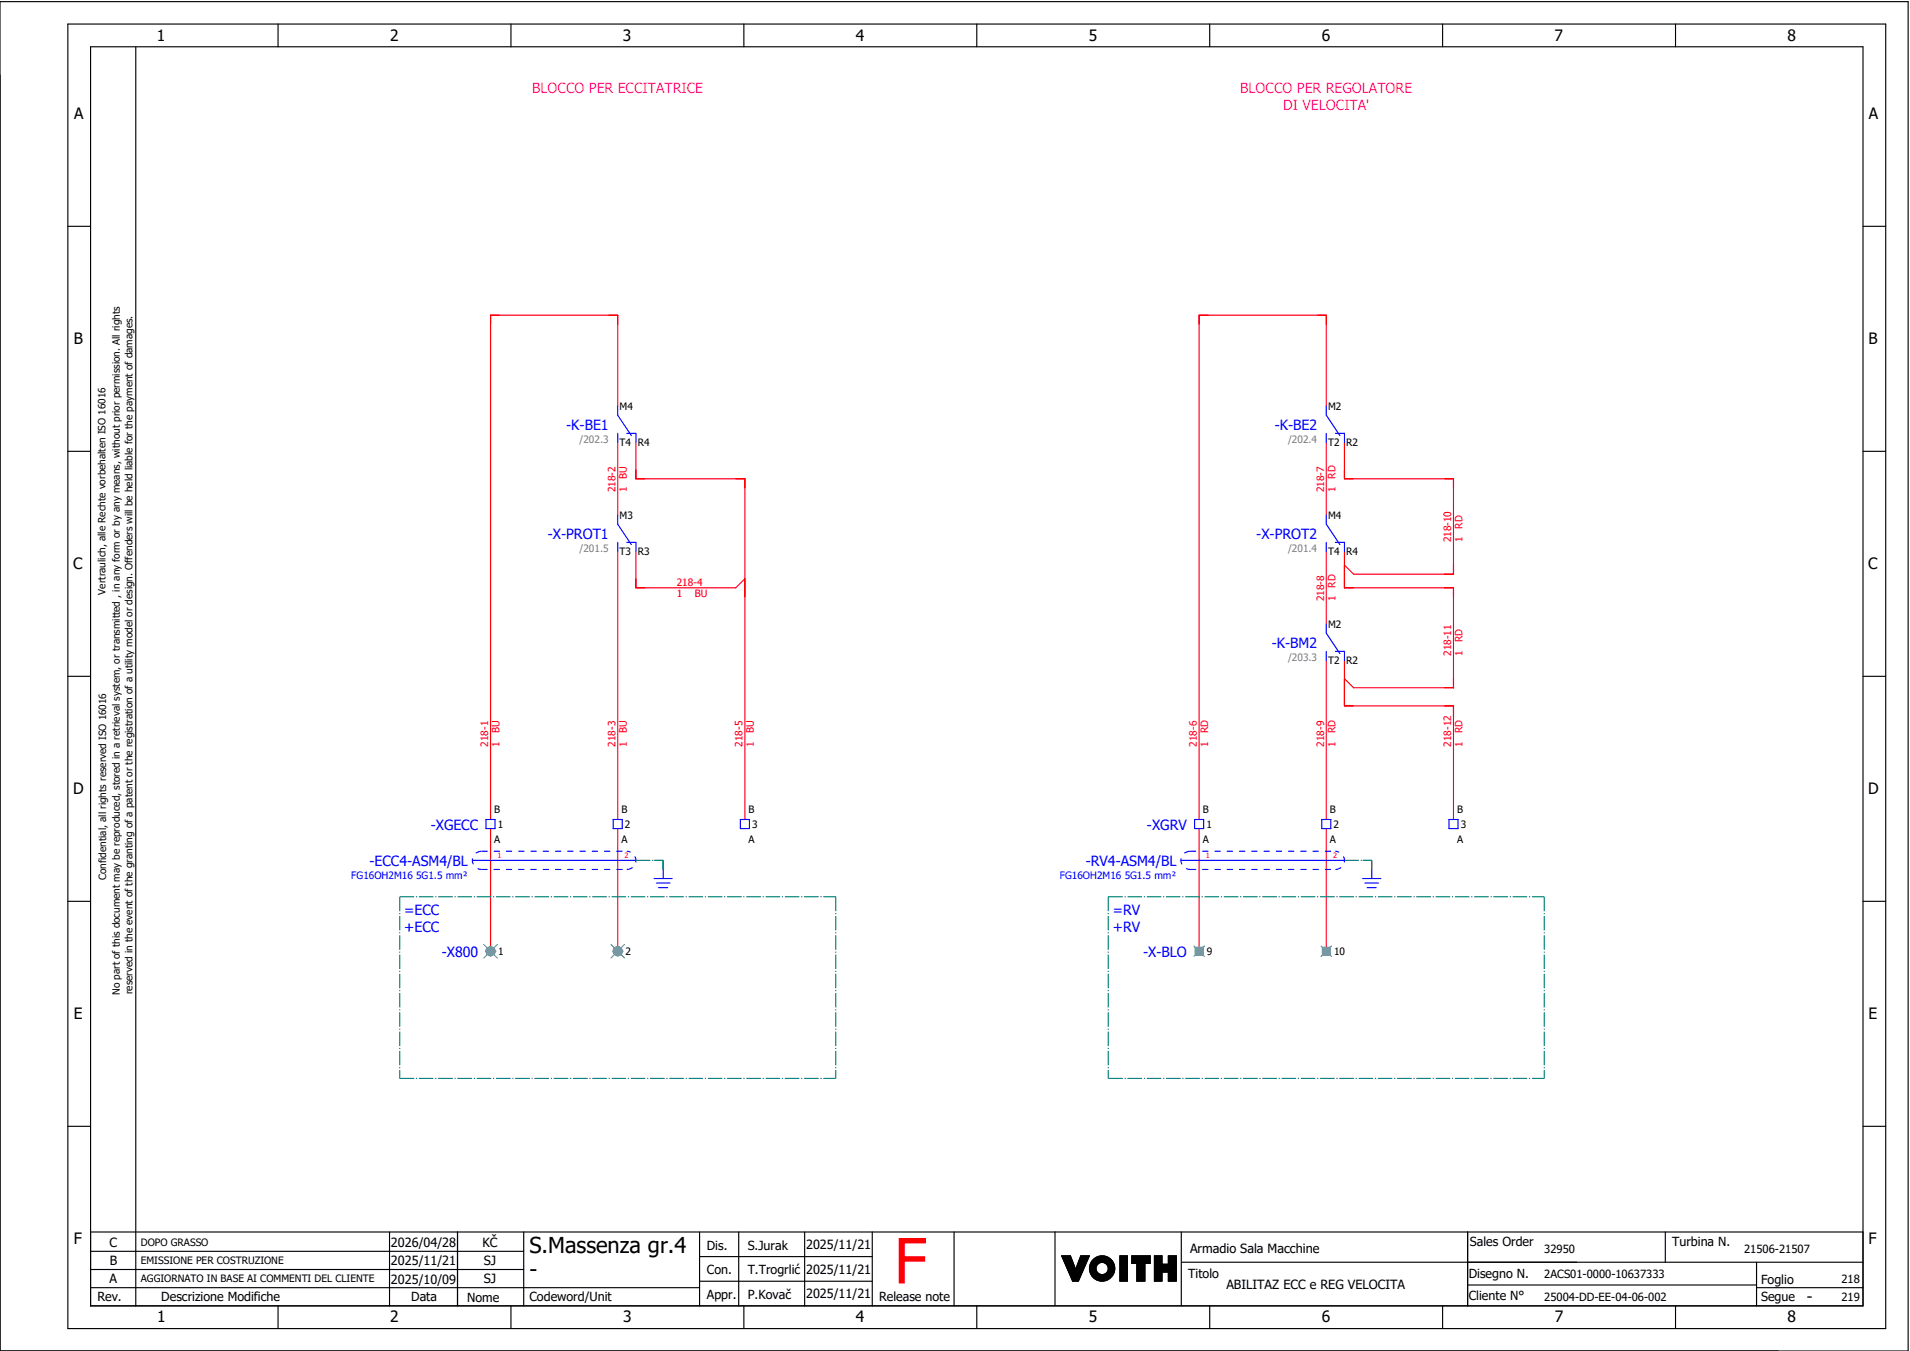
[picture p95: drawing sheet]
<svg xmlns="http://www.w3.org/2000/svg" width="421mm" height="297mm" viewBox="0 0 421 297" stroke-linecap="round" stroke-linejoin="round" font-family="sans-serif">
<defs><g id="words">
<text font-size="13.8" fill="#f00" x="196.9" y="282.5">F</text>
<g font-size="4.8">
<text x="116.6" y="275.8">S.Massenza gr.4</text>
<text x="116.6" y="281.1">-</text>
</g>
<g font-size="3.4">
<text x="34.5" y="9">1</text>
<text x="85.9" y="9">2</text>
<text x="137.1" y="9">3</text>
<text x="188.4" y="9">4</text>
<text x="239.7" y="9">5</text>
<text x="291" y="9">6</text>
<text x="342.3" y="9">7</text>
<text x="393.5" y="9">8</text>
<text x="16.3" y="26.2">A</text>
<text x="411.5" y="26.2">A</text>
<text x="16.2" y="75.8">B</text>
<text x="411.4" y="75.8">B</text>
<text x="16.1" y="125.3">C</text>
<text x="411.3" y="125.3">C</text>
<text x="16.1" y="174.8">D</text>
<text x="411.3" y="174.8">D</text>
<text x="16.2" y="224.4">E</text>
<text x="411.4" y="224.4">E</text>
<text x="16.2" y="273.9">F</text>
<text x="411.4" y="273.9">F</text>
<text x="397.8" y="286.6">-</text>
<text x="34.6" y="291">1</text>
<text x="85.9" y="291">2</text>
<text x="137.2" y="291">3</text>
<text x="188.4" y="291">4</text>
<text x="239.7" y="291">5</text>
<text x="291" y="291">6</text>
<text x="342.3" y="291">7</text>
<text x="393.6" y="291">8</text>
</g>
<g font-size="3.1" fill="#f0f">
<text x="117.2" y="20.5">BLOCCO PER ECCITATRICE</text>
<text x="273.1" y="20.5">BLOCCO PER REGOLATORE</text>
<text x="282.5" y="24.3">DI VELOCITA'</text>
</g>
<g font-size="3.1" fill="#00f">
<text x="124.7" y="94.6">-K-BE1</text>
<text x="280.7" y="94.6">-K-BE2</text>
<text x="120.6" y="118.6">-X-PROT1</text>
<text x="276.6" y="118.6">-X-PROT2</text>
<text x="280" y="142.6">-K-BM2</text>
<text x="94.8" y="182.7">-XGECC</text>
<text x="252.5" y="182.7">-XGRV</text>
<text x="81.3" y="190.6">-ECC4-ASM4/BL</text>
<text x="239" y="190.6">-RV4-ASM4/BL</text>
<text x="89" y="201.5">=ECC</text>
<text x="245" y="201.5">=RV</text>
<text x="89" y="205.3">+ECC</text>
<text x="245" y="205.3">+RV</text>
<text x="97.3" y="210.7">-X800</text>
<text x="251.7" y="210.7">-X-BLO</text>
</g>
<g font-size="2.8">
<text x="24.1" y="274.4">C</text>
<text x="86.1" y="274.4">2026/04/28</text>
<text x="106.2" y="274.4">KČ</text>
<text x="155.6" y="275.1">Dis.</text>
<text x="164.6" y="275.1">S.Jurak</text>
<text x="177.5" y="275">2025/11/21</text>
<text x="262" y="275.8">Armadio Sala Macchine</text>
<text x="323.6" y="274.3">Sales Order</text>
<text x="368.1" y="274.2">Turbina N.</text>
<text x="24.2" y="278.6">B</text>
<text x="86.1" y="278.6">2025/11/21</text>
<text x="106.5" y="278.6">SJ</text>
<text x="155.6" y="280.5">Con.</text>
<text x="164.6" y="280.5">T.Trogrlić</text>
<text x="177.5" y="280.4">2025/11/21</text>
<text x="261.6" y="281.3">Titolo</text>
<text x="323.4" y="281.2">Disegno N.</text>
<text x="21.4" y="286.5">Rev.</text>
<text x="24.1" y="282.5">A</text>
<text x="35.5" y="286.4">Descrizione Modifiche</text>
<text x="86.1" y="282.6">2025/10/09</text>
<text x="90.5" y="286.5">Data</text>
<text x="102.8" y="286.5">Nome</text>
<text x="106.5" y="282.5">SJ</text>
<text x="116.6" y="286.3">Codeword/Unit</text>
<text x="155.6" y="286">Appr.</text>
<text x="164.6" y="285.9">P.Kovač</text>
<text x="177.5" y="285.8">2025/11/21</text>
<text x="193.5" y="286.5">Release note</text>
<text x="270" y="283.8">ABILITAZ ECC e REG VELOCITA</text>
<text x="323.4" y="286.2">Cliente N°</text>
<text x="387.7" y="286.5">Segue</text>
<text x="387.7" y="282.6">Foglio</text>
</g>
<g font-size="2.5">
<text x="340" y="275.9">32950</text>
<text x="384" y="275.9">21506-21507</text>
<text x="340" y="281.4">2ACS01-0000-10637333</text>
<text x="340" y="286.4">25004-DD-EE-04-06-002</text>
<text x="405.4" y="282.4">218</text>
<text x="405.4" y="286.4">219</text>
</g>
<g font-size="2.2">
<text x="136.4" y="90.3">M4</text>
<text x="292.4" y="90.3">M2</text>
<text x="136.4" y="98.2">T4</text>
<text x="140.4" y="98.2">R4</text>
<text x="292.4" y="98.2">T2</text>
<text x="296.4" y="98.2">R2</text>
<text x="136.4" y="114.3">M3</text>
<text x="292.4" y="114.3">M4</text>
<text x="136.4" y="122.2">T3</text>
<text x="140.4" y="122.2">R3</text>
<text x="292.4" y="122.2">T4</text>
<text x="296.4" y="122.2">R4</text>
<text x="23.2" y="130.9" transform="rotate(-90 23.2 130.9)">Vertraulich, alle Rechte vorbehalten ISO 16016</text>
<text x="292.4" y="138.3">M2</text>
<text x="292.4" y="146.2">T2</text>
<text x="296.4" y="146.2">R2</text>
<text x="108.8" y="178.9">B</text>
<text x="136.8" y="178.9">B</text>
<text x="164.8" y="178.9">B</text>
<text x="264.8" y="178.9">B</text>
<text x="292.8" y="178.9">B</text>
<text x="320.8" y="178.9">B</text>
<text x="108.8" y="185.6">A</text>
<text x="109.6" y="182.3">1</text>
<text x="136.8" y="185.6">A</text>
<text x="137.6" y="182.3">2</text>
<text x="164.8" y="185.6">A</text>
<text x="165.6" y="182.3">3</text>
<text x="264.8" y="185.6">A</text>
<text x="265.6" y="182.3">1</text>
<text x="292.8" y="185.6">A</text>
<text x="293.6" y="182.3">2</text>
<text x="320.8" y="185.6">A</text>
<text x="321.6" y="182.3">3</text>
<text x="23.4" y="193.7" transform="rotate(-90 23.4 193.7)">Confidential, all rights reserved ISO 16016</text>
<text x="109.7" y="210.3">1</text>
<text x="137.7" y="210.3">2</text>
<text x="265.7" y="210.3">9</text>
<text x="293.7" y="210.3">10</text>
<text x="26.4" y="219" transform="rotate(-90 26.4 219)">No part of this document may be reproduced, stored in a retrieval system, or transmitted , in any form or by any means, without prior permission. All rights</text>
<text x="29.2" y="218.9" transform="rotate(-90 29.2 218.9)">reserved in the event of the granting of a patent or the registration of a utility model or design. Offenders will be held liable for the payment of damages.</text>
<text x="31" y="274.2">DOPO GRASSO</text>
<text x="31" y="278.3">EMISSIONE PER COSTRUZIONE</text>
<text x="31" y="282.3">AGGIORNATO IN BASE AI COMMENTI DEL CLIENTE</text>
</g>
<g font-size="2.2" fill="#7ca552">
<text x="127.6" y="97.5">/202.3</text>
<text x="283.6" y="97.5">/202.4</text>
<text x="127.6" y="121.5">/201.5</text>
<text x="283.6" y="121.5">/201.4</text>
<text x="283.6" y="145.5">/203.3</text>
</g>
<g font-size="2.2" fill="#f00">
<text x="138" y="105.4" transform="rotate(-90 138 105.4)">BU</text>
<text x="294" y="105.4" transform="rotate(-90 294 105.4)">RD</text>
<text x="135.5" y="108.4" transform="rotate(-90 135.5 108.4)">218-2</text>
<text x="138" y="108.4" transform="rotate(-90 138 108.4)">1</text>
<text x="291.5" y="108.4" transform="rotate(-90 291.5 108.4)">218-7</text>
<text x="294" y="108.4" transform="rotate(-90 294 108.4)">1</text>
<text x="319.5" y="119.4" transform="rotate(-90 319.5 119.4)">218-10</text>
<text x="322" y="119.4" transform="rotate(-90 322 119.4)">1</text>
<text x="322" y="116.4" transform="rotate(-90 322 116.4)">RD</text>
<text x="149" y="128.9">218-4</text>
<text x="149" y="131.4">1</text>
<text x="153" y="131.4">BU</text>
<text x="294" y="129.4" transform="rotate(-90 294 129.4)">RD</text>
<text x="291.5" y="132.4" transform="rotate(-90 291.5 132.4)">218-8</text>
<text x="294" y="132.4" transform="rotate(-90 294 132.4)">1</text>
<text x="322" y="141.4" transform="rotate(-90 322 141.4)">RD</text>
<text x="319.5" y="144.4" transform="rotate(-90 319.5 144.4)">218-11</text>
<text x="322" y="144.4" transform="rotate(-90 322 144.4)">1</text>
<text x="110" y="161.4" transform="rotate(-90 110 161.4)">BU</text>
<text x="138" y="161.4" transform="rotate(-90 138 161.4)">BU</text>
<text x="166" y="161.4" transform="rotate(-90 166 161.4)">BU</text>
<text x="266" y="161.4" transform="rotate(-90 266 161.4)">RD</text>
<text x="294" y="161.4" transform="rotate(-90 294 161.4)">RD</text>
<text x="322" y="161.4" transform="rotate(-90 322 161.4)">RD</text>
<text x="107.5" y="164.4" transform="rotate(-90 107.5 164.4)">218-1</text>
<text x="110" y="164.4" transform="rotate(-90 110 164.4)">1</text>
<text x="135.5" y="164.4" transform="rotate(-90 135.5 164.4)">218-3</text>
<text x="138" y="164.4" transform="rotate(-90 138 164.4)">1</text>
<text x="163.5" y="164.4" transform="rotate(-90 163.5 164.4)">218-5</text>
<text x="166" y="164.4" transform="rotate(-90 166 164.4)">1</text>
<text x="263.5" y="164.4" transform="rotate(-90 263.5 164.4)">218-6</text>
<text x="266" y="164.4" transform="rotate(-90 266 164.4)">1</text>
<text x="291.5" y="164.4" transform="rotate(-90 291.5 164.4)">218-9</text>
<text x="294" y="164.4" transform="rotate(-90 294 164.4)">1</text>
<text x="319.5" y="164.4" transform="rotate(-90 319.5 164.4)">218-12</text>
<text x="322" y="164.4" transform="rotate(-90 322 164.4)">1</text>
</g>
<g font-size="2.2" fill="#00f">
<text x="77.3" y="193.5">FG16OH2M16 5G1.5 mm²</text>
<text x="233.3" y="193.5">FG16OH2M16 5G1.5 mm²</text>
</g>
<g font-size="1.6" fill="#f00">
<text x="109.5" y="188.9">1</text>
<text x="137.5" y="188.9">2</text>
<text x="265.5" y="188.9">1</text>
<text x="293.5" y="188.9">2</text>
</g>
</g></defs>
<g fill="none" stroke="#000" stroke-width=".25">
<path d="M0 .4h420.1v297h-420.1zM14.9 5.3h400.3v287.2h-400.3zM19.9 10.3h390.3v277.2h-390.3zM29.9 10.4v277.1M61.2 5.3v5M112.5 5.3v5M163.8 5.3v5M215.1 5.3v5M266.3 5.3v5M317.6 5.3v5M368.9 5.3v5M14.9 49.8h5"/>
<path d="M410.2 49.8h5M14.9 99.3h5M410.2 99.3h5M14.9 148.9h5M410.2 148.9h5M14.9 198.4h5M410.2 198.4h5M14.9 247.9h5M410.2 247.9h5M19.9 271.2h390.3M19.9 279.5h95.4M19.9 275.4h95.4"/>
<path d="M85.8 271.2v16.3M100.7 271.2v16.3M115.3 271.2v16.3M154 271.2v16.3M154 276.6h38M162.6 271.2v16.3M177.2 271.2v16.3M192 271.2v16.3M210.1 271.2v16.3M232.3 271.1v16.3M233.7 276.4h2M233.7 276.4l2.5 5.6"/>
<path d="M233.8 276.4l-.1 .1M233.9 276.4l-.1 .2M234.1 276.4l-.3 .3M234.2 276.4l-.3 .4M234.4 276.4l-.5 .5M234.5 276.4l-.5 .6M234.7 276.4l-.7 .7M234.8 276.4l-.7 .8M235 276.4l-.9 .9M235.1 276.4l-.9 1M235.3 276.4l-1.1 1.1M235.4 276.4l-1.2 1.2"/>
<path d="M235.6 276.4l-1.3 1.3M235.7 276.4l1.1 3 1.1-3h1.9l-2.4 5.6h-1.2M235.7 276.5l-1.4 1.3M235.7 276.6l-1.3 1.3M235.8 276.7l-1.4 1.3M235.8 276.8l-1.3 1.3M235.9 276.9l-1.4 1.4M235.9 277l-1.3 1.4M235.9 277.1l-1.3 1.4M236 277.3l-1.3 1.3M236 277.4l-1.3 1.3M236.1 277.5l-1.3 1.3"/>
<path d="M236.1 277.6l-1.3 1.3M236.1 277.7l-1.3 1.3M236.2 277.8l-1.3 1.3M236.2 277.9l-1.3 1.3M236.3 278l-1.3 1.3M236.3 278.1l-1.3 1.3M236.3 278.2l-1.2 1.3M236.4 278.3l-1.3 1.3M236.4 278.4l-1.2 1.3M236.5 278.6l-1.3 1.2M236.5 278.7l-1.2 1.2M236.6 278.8l-1.3 1.2"/>
<path d="M236.6 278.9l-1.3 1.2M236.6 279l-1.2 1.2M236.7 279.1l-1.3 1.2M236.7 279.2l-1.2 1.3M236.8 279.3l-1.3 1.3M238 276.4l-.1 .1M238.1 276.4l-.3 .4M238.3 276.4l-.6 .6M238.4 279.8l-2.2 2.2M238.4 276.4l-.8 .8M238.5 279.5l-2.4 2.4M238.6 276.4l-1.1 1.1"/>
<path d="M238.6 279.3l-2.5 2.5M238.7 279l-2.7 2.7M238.7 276.4l-1.2 1.3M238.8 278.7l-2.8 2.9M238.9 276.4l-1.5 1.6M239 278.5l-3.1 3M239 276.4l-1.7 1.8M239.1 278.2l-3.2 3.2M239.2 276.4l-2 2.1M239.2 277.9l-3.4 3.4M239.3 277.7l-3.5 3.5M239.3 276.4l-2.2 2.3"/>
<path d="M239.4 277.4l-3.6 3.7M239.5 276.4l-2.5 2.5M239.5 277.1l-3.8 3.9M239.6 276.4l-2.7 2.8M239.7 276.9l-4 4M239.8 276.6l-4.2 4.2M239.8 276.4l-4.2 4.3M241.1 276.9l-.8 .8M241.3 279.3l-1.2 1.1M241.3 279.1l-1.2 1.2M241.3 279.4l-1.1 1.1M241.3 278.9l-1.3 1.3"/>
<path d="M241.3 279.5l-1.1 1.1M241.4 279.7l-1.1 1M241.4 278.7l-1.4 1.4M241.4 279.8l-1 1M241.4 276.7l-1.3 1.3M241.5 279.9l-1.1 1M241.5 280l-1 1M241.7 276.6l-1.7 1.7M241.9 276.5l-1.9 2M242.1 276.5l-2.2 2.2M242.3 276.5l-2.4 2.4M242.5 276.4l-2.6 2.6"/>
<path d="M242.6 276.4l-2.7 2.8M242.8 276.4l-2.9 3M242.9 276.5l-3 3M243 276.5l-3.1 3.1M243.2 276.5l-3.3 3.3M243.3 276.5l-3.4 3.4M243.4 276.6l-3.4 3.4M243.5 276.6l-1.4 1.4M243.6 276.6l-1.3 1.3M243.7 276.7l-1.2 1.2M243.9 276.7l-1.2 1.2M244 276.8l-1.2 1.1"/>
<path d="M244 276.8l-1.1 1.1M244.1 276.9l-1 1.1M244.2 276.9l-1 1.1M244.3 277l-1 1M244.4 277.1l-1 1M244.5 277.1l-1 1.1M244.6 277.2l-1.1 1M244.6 277.3l-1 1M244.7 277.4l-1 1M244.8 277.4l-1 1.1M244.8 277.5l-1 1.1M244.9 277.6l-1 1.1"/>
<path d="M245 277.7l-1.1 1.1M245 277.8l-1.1 1.1M245.1 277.9l-1.1 1.1M245.1 278l-1.1 1.1M245.2 278.1l-1.2 1.2M245.2 278.2l-1.2 1.3M245.3 278.3l-1.4 1.4M245.3 278.4l-1.5 1.5M245.3 278.5l-3.4 3.4M245.4 279.9l-2.1 2M245.4 278.7l-3.3 3.3M245.4 279.7l-2.3 2.3"/>
<path d="M245.4 278.8l-3.2 3.2M245.4 278.9l-3.1 3.1M245.4 279.5l-2.5 2.5M245.4 279.1l-2.9 2.9M245.4 279.4l-2.6 2.6M245.4 279.2l-2.8 2.8M246.6 276.4h1.6v5.6h-1.6zM246.6 276.4v.1M246.8 276.4l-.2 .3M246.9 276.4l-.3 .4M247.1 276.4l-.5 .6M247.2 276.4l-.6 .7"/>
<path d="M247.4 276.4l-.8 .9M247.5 276.4l-.9 1M247.7 276.4l-1.1 1.2M247.8 276.4l-1.2 1.3M248 276.4l-1.4 1.5M248.1 276.4l-1.5 1.6M248.2 280l-1.6 1.6M248.2 279.8l-1.6 1.7M248.2 279.7l-1.6 1.6M248.2 279.5l-1.6 1.7M248.2 279.4l-1.6 1.6M248.2 279.2l-1.6 1.7"/>
<path d="M248.2 277.4l-1.6 1.7M248.2 277.3l-1.6 1.6M248.2 277.1l-1.6 1.7M248.2 277l-1.6 1.6M248.2 276.8l-1.6 1.7M248.2 276.7l-1.6 1.6M248.2 276.5l-1.6 1.7M248.2 278l-1.6 1.7M248.2 277.9l-1.6 1.6M248.2 277.7l-1.6 1.7M248.2 277.6l-1.6 1.6M248.2 279.1l-1.6 1.6"/>
<path d="M248.2 278.9l-1.6 1.7M248.2 278.8l-1.6 1.6M248.2 278.6l-1.6 1.7M248.2 278.5l-1.6 1.6M248.2 278.3l-1.6 1.7M248.2 278.2l-1.6 1.6M249.2 276.4v.1M249.4 276.4l-.2 .2M249.5 276.4l-.3 .4M249.7 276.4l-.5 .5M249.8 276.4l-.6 .7M250 276.4l-.8 .8"/>
<path d="M250.1 276.4l-.9 1M250.3 278.1h-1.1v-1.7h4v1.7h-1.1v3.9h-1.8M250.3 278.1v3.9M250.3 276.4l-1.1 1.2M250.4 276.4l-1.2 1.3M250.6 276.4l-1.4 1.5M250.7 276.4l-1.5 1.6M250.9 276.4l-1.7 1.7M251 276.4l-1.6 1.7M251.2 276.4l-1.7 1.7M251.3 276.4l-1.6 1.7M251.5 276.4l-1.7 1.7"/>
<path d="M251.6 276.4l-1.6 1.7M251.8 276.4l-1.7 1.7M251.9 276.4l-1.6 1.7M252.1 279.9l-1.8 1.8M252.1 278.6l-1.8 1.8M252.1 278.4l-1.8 1.8M252.1 278.3l-1.8 1.8M252.1 279.2l-1.8 1.8M252.1 279l-1.8 1.8M252.1 278.9l-1.8 1.8M252.1 278.7l-1.8 1.8M252.1 279.3l-1.8 1.8"/>
<path d="M252.1 279.8l-1.8 1.8M252.1 279.6l-1.8 1.8M252.1 279.5l-1.8 1.8M252.1 276.4l-1.8 1.9M252.2 276.4l-1.9 2M252.4 276.4l-2.1 2.2M252.5 276.4l-2.2 2.3M252.7 276.4l-2.4 2.5M252.8 276.4l-2.5 2.6M253 276.4l-2.7 2.8M253.1 276.4l-2.8 2.9M253.2 277.4l-.7 .7"/>
<path d="M253.2 276.7l-2.9 2.9M253.2 276.5l-2.9 3M253.2 277.3l-.8 .8M253.2 277.1l-1 1M253.2 277l-2.9 2.9M253.2 276.8l-2.9 3M253.2 278l-.1 .1M253.2 277.9l-.2 .2M253.2 277.7l-.4 .4M253.2 277.6l-.5 .5M254.2 276.4v5.6M254.2 276.4h1.6"/>
<path d="M254.2 276.4v.1M254.3 276.4l-.1 .2M254.5 276.4l-.3 .4M254.6 276.4l-.4 .5M254.8 276.4l-.6 .7M254.9 276.4l-.7 .8M255.1 276.4l-.9 1M255.2 276.4l-1 1.1M255.4 276.4l-1.2 1.3M255.5 276.4l-1.3 1.4M255.7 276.4l-1.5 1.6M255.8 277.5l-1.6 1.7"/>
<path d="M255.8 277.4l-1.6 1.6M255.8 277.2l-1.6 1.7M255.8 277.1l-1.6 1.6M255.8 276.9l-1.6 1.7M255.8 276.8l-1.6 1.6M255.8 276.6l-1.6 1.7M255.8 276.5l-1.6 1.6M255.8 276.4v1.9M255.8 278l-1.6 1.6M255.8 277.8l-1.6 1.7M255.8 277.7l-1.6 1.6M255.8 278.3l-1.6 1.6"/>
<path d="M255.8 278.1l-1.6 1.7M255.9 278.3l-1.7 1.8M256.1 278.3l-1.9 1.9M256.2 278.3l-2 2.1M256.4 278.3l-2.2 2.2M256.5 278.3l-2.3 2.4M256.7 278.3l-2.5 2.5M256.8 278.3l-2.6 2.7M257 278.3l-2.8 2.8M257.1 278.3l-2.9 3M257.3 276.4l-.1 .2M257.5 276.4l-.3 .3"/>
<path d="M257.6 276.4l-.4 .5M257.8 276.4l-.6 .6M257.9 276.4l-.7 .8M258.1 276.4l-.9 .9M258.2 276.4l-1 1.1M258.4 276.4l-1.2 1.2M258.5 276.4l-1.3 1.4M258.7 276.4l-1.5 1.5M258.8 276.4l-1.6 1.7M259 276.4h-1.8v1.9h-1.4M259 276.4v5.6h-1.8v-2M259 276.5l-1.8 1.7"/>
<path d="M259 277.5l-2.5 2.5M259 277.4l-2.7 2.6M259 277.1l-3 2.9M259 276.9l-3.1 3.1M259 277.2l-2.8 2.8M259 276.8l-4.8 4.8M259 276.6l-4.8 4.8M259 279l-1.8 1.8M259 278.9l-1.8 1.7M259 278.7l-1.8 1.8M259 278.6l-1.8 1.7M259 278.4l-1.8 1.8"/>
<path d="M259 278.3l-1.8 1.7M259 278.1l-1.9 1.9M259 278l-2.1 2M259 277.8l-2.2 2.2M259 277.7l-2.4 2.3M259 279.3l-1.8 1.8M259 279.2l-1.8 1.7M259 279.9l-1.8 1.8M259 279.8l-1.8 1.7M259 279.6l-1.8 1.8M259 279.5l-1.8 1.7M260.1 271.2v16.3"/>
<path d="M260.1 277.9h150.1M323.1 271.2v16.3M366.6 271.2v6.7M386.7 277.9v9.6M19.9 283.5h134.1M61.2 287.5v5M112.5 287.5v5M154 282h38M163.8 287.5v5M215.1 287.5v5M237.5 281.9l-.1 .1M237.6 281.7l-.4 .3"/>
<path d="M237.7 281.4l-.6 .6M237.8 281.1l-.9 .9M237.9 280.9l-1.1 1.1M238 280.6l-1.4 1.4M238.2 280.3l-1.7 1.7M238.3 280.1l-2 1.9M241.6 280l-1 1.1M241.6 280.1l-1 1M241.7 280.2l-1 1M241.8 280.3l-1 1M241.9 280.3l-1 1.1M242 280.4l-1.1 1"/>
<path d="M242.1 280.4l-1.1 1.1M242.2 280.5l-1.1 1.1M242.3 280.5l-1.1 1.1M242.4 280.6l-1.1 1.1M242.6 280.6l-1.2 1.1M242.7 280.6l-1.2 1.2M242.9 280.6l-1.3 1.2M243.1 280.5l-1.4 1.4M243.3 280.4l-1.5 1.5M245.1 280.6l-1.1 1M245.2 280.3l-1.5 1.5M245.3 280.1l-1.8 1.8"/>
<path d="M248.2 281.6l-.4 .4M248.2 281.5l-.5 .5M248.2 281.9l-.1 .1M248.2 281.8l-.2 .2M248.2 281.3l-.7 .7M248.2 281.2l-.8 .8M248.2 281l-1 1M248.2 280.9l-1.1 1.1M248.2 280.7l-1.3 1.3M248.2 280.6l-1.4 1.4M248.2 280.4l-1.6 1.6M248.2 280.3l-1.6 1.6"/>
<path d="M248.2 280.1l-1.6 1.7M252.1 281.3l-.8 .7M252.1 281.1l-.9 .9M252.1 281l-1.1 1M252.1 280.8l-1.2 1.2M252.1 280.7l-1.4 1.3M252.1 280.5l-1.5 1.5M252.1 280.4l-1.7 1.6M252.1 280.2l-1.8 1.8M252.1 280.1l-1.8 1.8M252.1 281.7l-.3 .3M252.1 281.6l-.5 .4"/>
<path d="M252.1 281.4l-.6 .6M252.1 281.9l-.2 .1M255.8 280v2h-1.6M255.8 280.7l-1.3 1.3M255.8 280.5l-1.5 1.5M255.8 280.1l-1.6 1.6M255.8 280.4l-1.6 1.6M255.8 280h1.4M255.8 281.9l-.1 .1M255.8 281.7l-.3 .3M255.8 281.6l-.4 .4M255.8 281.4l-.6 .6"/>
<path d="M255.8 281.3l-.7 .7M255.8 281.1l-.9 .9M255.8 281l-1 1M255.8 280.8l-1.2 1.2M255.8 280.2l-1.6 1.7M259 281.9l-.2 .1M259 281.7l-.3 .3M259 281.6l-.5 .4M259 281.4l-.6 .6M259 281.3l-.8 .7M259 281.1l-.9 .9M259 281l-1.1 1"/>
<path d="M259 280.8l-1.2 1.2M259 280.7l-1.4 1.3M259 280.5l-1.5 1.5M259 280.4l-1.7 1.6M259 280.2l-1.8 1.8M259 280.1l-1.8 1.7M266.3 287.5v5M317.6 287.5v5M323.1 282.9h63.6M368.9 287.5v5M386.7 283.5h23.5"/>
<circle cx="242.6" cy="279.2" r="1.35"/>
<circle cx="242.6" cy="279.2" r="2.79"/>
</g>
<g fill="none" stroke="#f00" stroke-width=".25">
<path d="M136 89.4v-20h-28v111M136 97.4v16M140 97.4v8h24v75M292 89.4v-20h-28v111M292 97.4v16M296 97.4v8h24v21h-22l-2-2M136 121.4v59M140 121.4v8h22l2-2M292 121.4v16M296 121.4v8h24v22h-22l-2-2M292 145.4v35M296 145.4v10h24v25"/>
<path d="M108 182.4v26M136 182.4v26M264 182.4v26M292 182.4v26"/>
</g>
<path d="M140 189.4h6M144 189.4h2M146 189.4v2M296 189.4h6M300 189.4h2M302 189.4v2" fill="none" stroke="#00be00" stroke-width=".25" stroke-dasharray="3.2 .4 .3 .4" stroke-linecap="butt"/>
<g fill="none" stroke="#00f" stroke-width=".25">
<path d="M136 89.4v2l3 4.5M136 95.4v2M138 95.4h2v2M292 89.4v2l3 4.5M292 95.4v2M294 95.4h2v2M136 113.4v2l3 4.5M136 119.4v2M138 119.4h2v2M292 113.4v2l3 4.5M292 119.4v2M294 119.4h2v2"/>
<path d="M292 137.4v2l3 4.5M292 143.4v2M294 143.4h2v2M104 189.4h36M107 180.4h2v2h-2zM135 180.4h2v2h-2zM144 193.4h4M144.5 194.4h3M145 195.4h2M146 191.4v2M163 180.4h2v2h-2zM260 189.4h36"/>
<path d="M263 180.4h2v2h-2zM291 180.4h2v2h-2zM300 193.4h4M300.5 194.4h3M301 195.4h2M302 191.4v2M319 180.4h2v2h-2z"/>
</g>
<path d="M88 197.4h96M88 197.4v40M184 197.4v40M244 197.4h96M244 197.4v40M340 197.4v40M88 237.4h96M244 237.4h96" fill="none" stroke="#007f7f" stroke-width=".25" stroke-dasharray="3.2 .4 .3 .4" stroke-linecap="butt"/>
<g fill="#52a5a5" stroke="#52a5a5" stroke-width=".22">
<path d="M263.2 208.5h1.7v1.7h-1.7z"/>
<path d="M291.1 208.5h1.7v1.7h-1.7z"/>
<circle cx="108" cy="209.4" r="1"/>
<circle cx="136" cy="209.4" r="1"/>
</g>
<g fill="none" stroke="#52a5a5" stroke-width=".25">
<path d="M106.5 207.9l1 1M107 209.4h.1M107 209.4a1 1 0 0 0 1 1M107.5 209.9l-1 1M108 210.4h.1M108 208.4a1 1 0 0 1 1 1M108 208.4h.1M108 208.4a1 1 0 0 0-1 1M108.5 209.9l1 1M109 209.4a1 1 0 0 1-1 1M109 209.4h.1M109.5 207.9l-1 1"/>
<path d="M134.5 207.9l1 1M135 209.4h.1M135 209.4a1 1 0 0 0 1 1M135.5 209.9l-1 1M136 210.4h.1M136 208.4a1 1 0 0 1 1 1M136 208.4h.1M136 208.4a1 1 0 0 0-1 1M136.5 209.9l1 1M137 209.4a1 1 0 0 1-1 1M137 209.4h.1M137.5 207.9l-1 1"/>
<path d="M262.9 208.3l.6 .6M263.2 210.2l-.4 .4M263.2 210.2h1.7M263.2 210.2v-1.7h1.7v1.7M264.9 210.3l.2 .2M265.1 208.3l-.6 .6M290.9 208.3l.6 .6M291.1 210.2h1.7M291.1 210.2v-1.7h1.7v1.7M291.1 210.2l-.3 .4M292.9 210.3l.2 .2M293.1 208.3l-.6 .6"/>
</g>
<path d="M106 191.4h32M106 187.4h32M106 187.4a2 2 0 0 0-2 2 2 2 0 0 0 2 2M138 191.4a2 2 0 0 0 2-2 2 2 0 0 0-2-2M262 191.4h32M262 187.4h32M262 187.4a2 2 0 0 0-2 2 2 2 0 0 0 2 2M294 191.4a2 2 0 0 0 2-2 2 2 0 0 0-2-2" fill="none" stroke="#00f" stroke-width=".25" stroke-dasharray="1.4 1.4" stroke-linecap="butt"/>
<use href="#words"/>
</svg>
